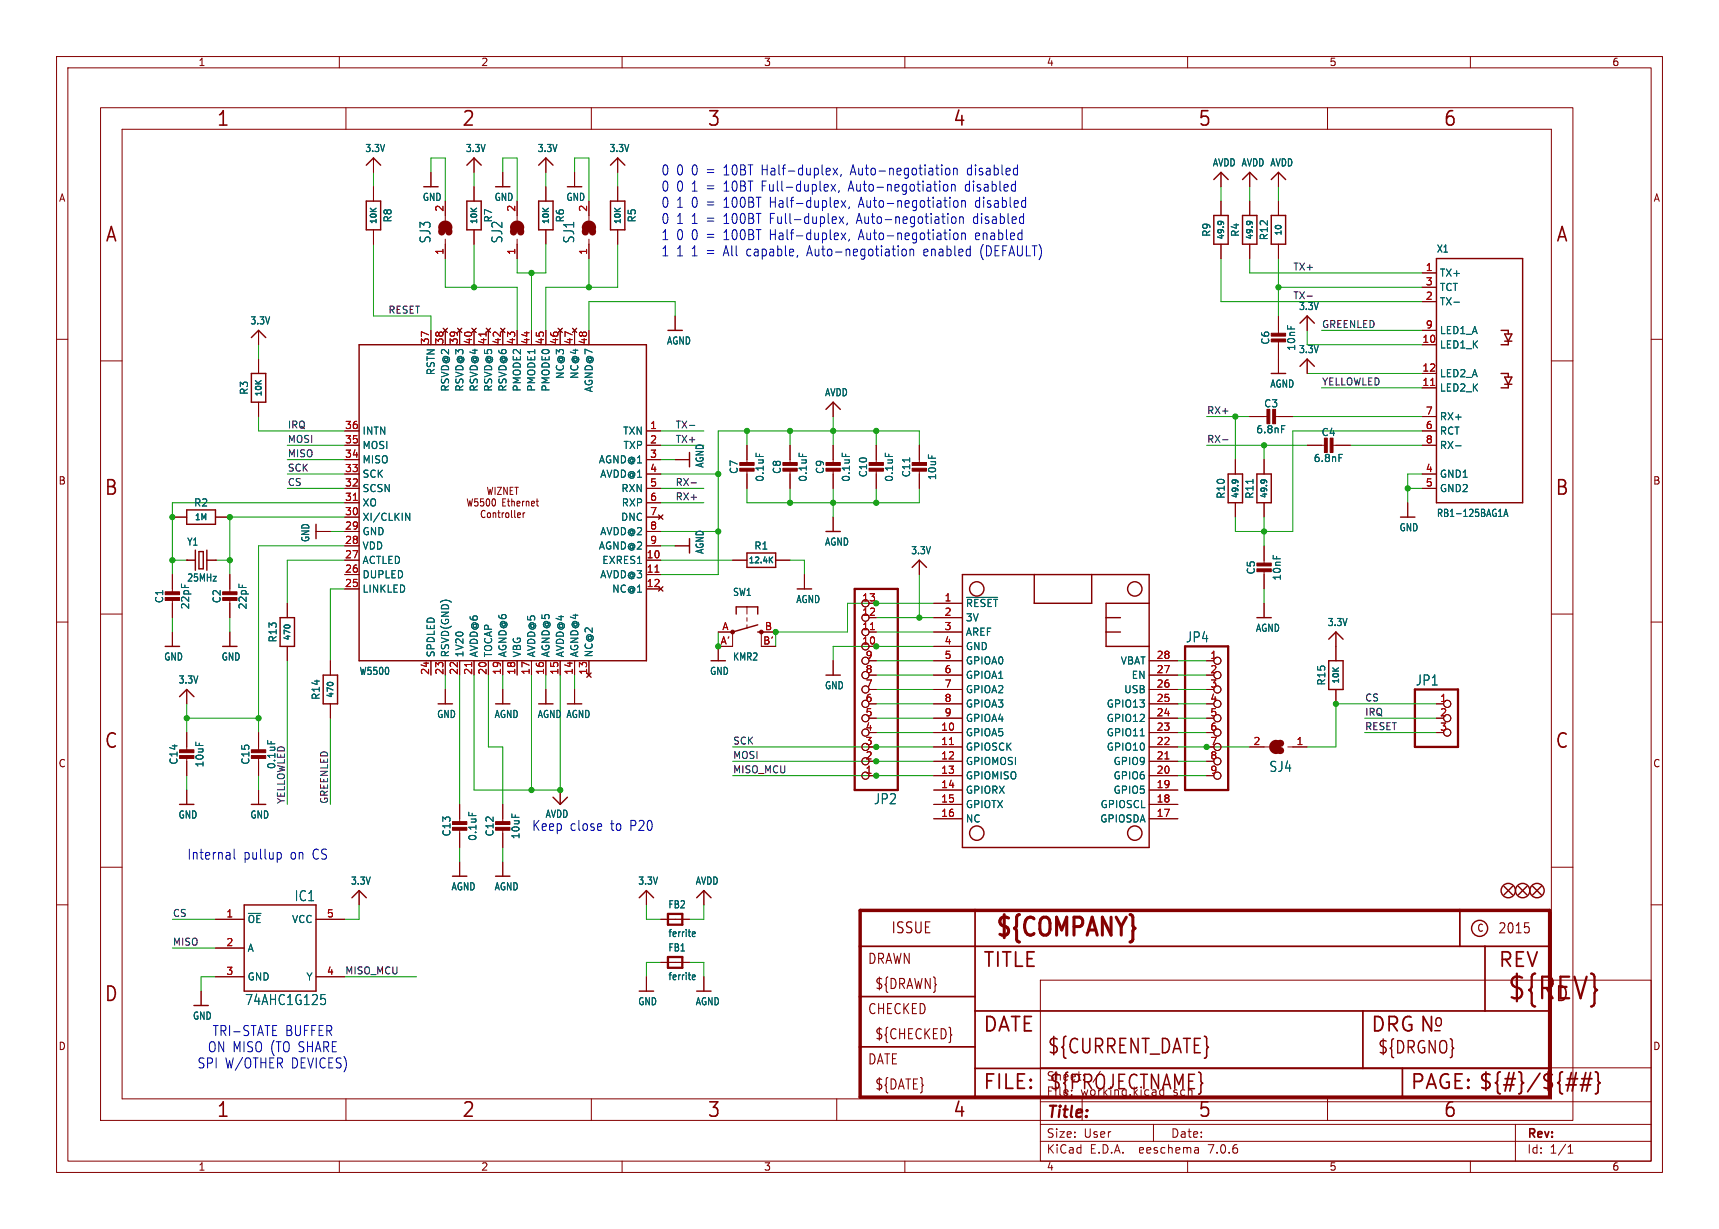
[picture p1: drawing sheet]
<svg xmlns="http://www.w3.org/2000/svg" width="304mm" height="217mm" viewBox="0 0 304 217" stroke-linecap="round" stroke-linejoin="round" font-family="sans-serif">
<defs><g id="words">
<text font-size="5.3" fill="#840000" x="266.4" y="177.3">${REV}</text>
<text font-size="4.4" fill="#840000" x="175.7" y="166.3">${COMPANY}</text>
<g font-size="3.5" fill="#840000">
<text x="38.2" y="22.7">1</text>
<text x="81.6" y="22.7">2</text>
<text x="125" y="22.7">3</text>
<text x="168.4" y="22.7">4</text>
<text x="211.8" y="22.7">5</text>
<text x="255.1" y="22.7">6</text>
<text x="18.5" y="43.1">A</text>
<text x="275" y="43.1">A</text>
<text x="18.3" y="87.9">B</text>
<text x="274.9" y="87.9">B</text>
<text x="18.3" y="132.7">C</text>
<text x="274.9" y="132.7">C</text>
<text x="173.7" y="171.4">TITLE</text>
<text x="264.8" y="171.4">REV</text>
<text x="18.3" y="177.4">D</text>
<text x="274.9" y="177.4">D</text>
<text x="173.7" y="182.9">DATE</text>
<text x="242.3" y="182.9">DRG N</text>
<text x="185.1" y="186.7">${CURRENT_DATE}</text>
<text x="38.2" y="197.9">1</text>
<text x="81.6" y="197.9">2</text>
<text x="125" y="197.9">3</text>
<text x="168.4" y="197.9">4</text>
<text x="173.7" y="193">FILE:</text>
<text x="185.4" y="193">${PROJECTNAME}</text>
<text x="211.8" y="197.9">5</text>
<text x="249.3" y="193">PAGE: ${#}/${##}</text>
<text x="255.1" y="197.9">6</text>
</g>
<g font-size="3" fill="#840000">
<text x="253.4" y="181.9">o</text>
<text x="243.5" y="186.6">${DRGNO}</text>
</g>
<text font-size="2.8" fill="#840000" x="185" y="198.2">Title:</text>
<text font-size="2.7" fill="#840000" x="157.5" y="165.3">ISSUE</text>
<g font-size="2.5" fill="#0000c2">
<text x="116.8" y="31.2">0</text>
<text x="116.8" y="34">0</text>
<text x="119.6" y="31.2">0</text>
<text x="119.6" y="34">0</text>
<text x="122.3" y="31.2">0 =</text>
<text x="122.3" y="34">1 =</text>
<text x="128.3" y="31.2">10BT</text>
<text x="128.3" y="34">10BT</text>
<text x="135.1" y="31.2">Half-duplex,</text>
<text x="135.1" y="34">Full-duplex,</text>
<text x="150.7" y="34">Auto-negotiation</text>
<text x="151" y="31.2">Auto-negotiation</text>
<text x="171.4" y="34">disabled</text>
<text x="171.8" y="31.2">disabled</text>
<text x="116.8" y="36.9">0</text>
<text x="116.8" y="39.7">0</text>
<text x="119.6" y="36.9">1</text>
<text x="119.6" y="39.7">1</text>
<text x="122.3" y="36.9">0 =</text>
<text x="122.3" y="39.7">1 =</text>
<text x="128.3" y="36.9">100BT</text>
<text x="128.3" y="39.7">100BT</text>
<text x="136.5" y="36.9">Half-duplex,</text>
<text x="136.5" y="39.7">Full-duplex,</text>
<text x="152.1" y="39.7">Auto-negotiation</text>
<text x="152.5" y="36.9">Auto-negotiation</text>
<text x="172.8" y="39.7">disabled</text>
<text x="173.2" y="36.9">disabled</text>
<text x="116.8" y="42.6">1</text>
<text x="116.8" y="45.5">1</text>
<text x="119.6" y="42.6">0</text>
<text x="119.6" y="45.5">1</text>
<text x="122.3" y="42.6">0 =</text>
<text x="122.3" y="45.5">1 =</text>
<text x="128.3" y="42.6">100BT</text>
<text x="128.3" y="45.5">All</text>
<text x="132.4" y="45.5">capable,</text>
<text x="136.5" y="42.6">Half-duplex,</text>
<text x="143.3" y="45.5">Auto-negotiation</text>
<text x="152.5" y="42.6">Auto-negotiation</text>
<text x="164.1" y="45.5">enabled</text>
<text x="173.2" y="42.6">enabled</text>
<text x="174.2" y="45.5">(DEFAULT)</text>
<text x="94" y="147.1">Keep</text>
<text x="100.8" y="147.1">close</text>
<text x="108" y="147.1">to</text>
<text x="111.6" y="147.1">P20</text>
<text x="33" y="152.2">Internal</text>
<text x="43" y="152.2">pullup</text>
<text x="51.4" y="152.2">on CS</text>
<text x="37.5" y="183.4">TRI-STATE</text>
<text x="50.5" y="183.4">BUFFER</text>
<text x="34.8" y="189.2">SPI W/OTHER</text>
<text x="36.7" y="186.3">ON MISO (TO SHARE</text>
<text x="51.6" y="189.2">DEVICES)</text>
</g>
<g font-size="2.5" fill="#006464">
<text x="76.3" y="43.1" transform="rotate(-90 76.3 43.1)">SJ3</text>
<text x="89" y="43.1" transform="rotate(-90 89 43.1)">SJ2</text>
<text x="101.7" y="43.1" transform="rotate(-90 101.7 43.1)">SJ1</text>
<text x="209.6" y="113.8">JP4</text>
<text x="250.2" y="121.4">JP1</text>
<text x="224.4" y="136.7">SJ4</text>
<text x="154.4" y="142.4">JP2</text>
<text x="52" y="159.6">IC1</text>
<text x="43.2" y="177.9">74AHC1G125</text>
</g>
<g font-size="2.5" fill="#840000">
<text x="264.8" y="165.3">2015</text>
<text x="153.4" y="170.7">DRAWN</text>
<text x="153.4" y="179.6">CHECKED</text>
<text x="154.6" y="175.2">${DRAWN}</text>
<text x="154.6" y="184">${CHECKED}</text>
<text x="153.4" y="188.5">DATE</text>
<text x="154.6" y="192.9">${DATE}</text>
</g>
<g font-size="2.1" fill="#840000">
<text x="185" y="191.3">Sheet:</text>
<text x="193.2" y="191.3">/</text>
<text x="185" y="194">File:</text>
<text x="191" y="194">working.kicad_sch</text>
<text x="185" y="201.4">Size:</text>
<text x="191.6" y="201.4">User</text>
<text x="207" y="201.4">Date:</text>
<text x="270" y="201.6">Rev:</text>
<text x="185" y="204.2">KiCad</text>
<text x="192.7" y="204.2">E.D.A.</text>
<text x="201.6" y="204.2">eeschema</text>
<text x="213.9" y="204.2">7.0.6</text>
<text x="270" y="204.2">Id:</text>
<text x="274" y="204.2">1/1</text>
</g>
<g font-size="1.8" fill="#840000">
<text x="35" y="11.9">1</text>
<text x="85" y="11.9">2</text>
<text x="135" y="11.9">3</text>
<text x="185" y="11.9">4</text>
<text x="235" y="11.9">5</text>
<text x="285" y="11.9">6</text>
<text x="10.3" y="35.9">A</text>
<text x="292.3" y="35.9">A</text>
<text x="10.3" y="85.9">B</text>
<text x="292.2" y="85.9">B</text>
<text x="10.3" y="135.9">C</text>
<text x="292.2" y="135.9">C</text>
<text x="261.1" y="165">C</text>
<text x="10.3" y="185.9">D</text>
<text x="292.2" y="185.9">D</text>
<text x="35" y="207.2">1</text>
<text x="85" y="207.2">2</text>
<text x="135" y="207.2">3</text>
<text x="185" y="207.2">4</text>
<text x="235" y="207.2">5</text>
<text x="285" y="207.2">6</text>
</g>
<g font-size="1.8" fill="#006464">
<text x="64.5" y="27.1">3.3V</text>
<text x="82.3" y="27.1">3.3V</text>
<text x="95" y="27.1">3.3V</text>
<text x="107.7" y="27.1">3.3V</text>
<text x="214.3" y="29.6">AVDD AVDD AVDD</text>
<text x="74.6" y="35.7">GND</text>
<text x="87.3" y="35.7">GND</text>
<text x="100" y="35.7">GND</text>
<text x="69.4" y="39.4" transform="rotate(-90 69.4 39.4)">R8</text>
<text x="87.2" y="39.4" transform="rotate(-90 87.2 39.4)">R7</text>
<text x="99.9" y="39.4" transform="rotate(-90 99.9 39.4)">R6</text>
<text x="112.6" y="39.4" transform="rotate(-90 112.6 39.4)">R5</text>
<text x="214.2" y="42" transform="rotate(-90 214.2 42)">R9</text>
<text x="219.3" y="42" transform="rotate(-90 219.3 42)">R4</text>
<text x="224.4" y="42.6" transform="rotate(-90 224.4 42.6)">R12</text>
<text x="254" y="44.9">X1</text>
<text x="254.5" y="49.1">TX+</text>
<text x="254.5" y="51.7">TCT</text>
<text x="44.2" y="57.6">3.3V</text>
<text x="229.6" y="55">3.3V</text>
<text x="254.5" y="54.2">TX-</text>
<text x="254.5" y="59.3">LED1_A</text>
<text x="117.8" y="61.1">AGND</text>
<text x="224.6" y="61.1" transform="rotate(-90 224.6 61.1)">C6</text>
<text x="229.2" y="62.1" transform="rotate(-90 229.2 62.1)">10nF</text>
<text x="229.6" y="62.7">3.3V</text>
<text x="254.5" y="61.8">LED1_K</text>
<text x="44" y="69.9" transform="rotate(-90 44 69.9)">R3</text>
<text x="77.1" y="66.4" transform="rotate(-90 77.1 66.4)">RSTN</text>
<text x="79.6" y="69.4" transform="rotate(-90 79.6 69.4)">RSVD@2</text>
<text x="82.1" y="69.4" transform="rotate(-90 82.1 69.4)">RSVD@3</text>
<text x="84.7" y="69.4" transform="rotate(-90 84.7 69.4)">RSVD@4</text>
<text x="87.2" y="69.4" transform="rotate(-90 87.2 69.4)">RSVD@5</text>
<text x="89.8" y="69.4" transform="rotate(-90 89.8 69.4)">RSVD@6</text>
<text x="92.3" y="69.4" transform="rotate(-90 92.3 69.4)">PMODE2</text>
<text x="94.8" y="69.4" transform="rotate(-90 94.8 69.4)">PMODE1</text>
<text x="97.4" y="69.4" transform="rotate(-90 97.4 69.4)">PMODE0</text>
<text x="99.9" y="67.1" transform="rotate(-90 99.9 67.1)">NC@3</text>
<text x="102.5" y="67.1" transform="rotate(-90 102.5 67.1)">NC@4</text>
<text x="105" y="69.5" transform="rotate(-90 105 69.5)">AGND@7</text>
<text x="145.8" y="70.3">AVDD</text>
<text x="224.5" y="68.7">AGND</text>
<text x="254.5" y="69.4">LED2_K</text>
<text x="254.5" y="66.9">LED2_A</text>
<text x="64" y="77.1">INTN</text>
<text x="110.1" y="77.1">TXN</text>
<text x="222" y="76.8">6.8nF</text>
<text x="223.4" y="72.2">C3</text>
<text x="233.6" y="77.3">C4</text>
<text x="254.5" y="77.1">RCT</text>
<text x="254.5" y="74.5">RX+</text>
<text x="64" y="82.1">MISO</text>
<text x="64" y="79.6">MOSI</text>
<text x="105.8" y="82.1">AGND@1</text>
<text x="110.1" y="79.6">TXP</text>
<text x="124.6" y="82.8" transform="rotate(-90 124.6 82.8)">AGND</text>
<text x="130.7" y="83.9" transform="rotate(-90 130.7 83.9)">C7</text>
<text x="138.3" y="83.9" transform="rotate(-90 138.3 83.9)">C8</text>
<text x="145.9" y="83.9" transform="rotate(-90 145.9 83.9)">C9</text>
<text x="232.2" y="81.9">6.8nF</text>
<text x="254.5" y="79.6">RX-</text>
<text x="34.2" y="89.8">R2</text>
<text x="64" y="89.8">XO</text>
<text x="64" y="87.2">SCSN</text>
<text x="64" y="84.7">SCK</text>
<text x="106" y="84.7">AVDD@1</text>
<text x="109.8" y="87.2">RXN</text>
<text x="109.8" y="89.8">RXP</text>
<text x="135.2" y="85.3" transform="rotate(-90 135.2 85.3)">0.1uF</text>
<text x="142.9" y="85.3" transform="rotate(-90 142.9 85.3)">0.1uF</text>
<text x="150.5" y="85.3" transform="rotate(-90 150.5 85.3)">0.1uF</text>
<text x="153.5" y="84.5" transform="rotate(-90 153.5 84.5)">C10</text>
<text x="158.1" y="85.3" transform="rotate(-90 158.1 85.3)">0.1uF</text>
<text x="161.1" y="84.5" transform="rotate(-90 161.1 84.5)">C11</text>
<text x="165.7" y="85" transform="rotate(-90 165.7 85)">10uF</text>
<text x="216.8" y="88.3" transform="rotate(-90 216.8 88.3)">R10</text>
<text x="221.8" y="88.3" transform="rotate(-90 221.8 88.3)">R11</text>
<text x="254.5" y="84.7">GND1</text>
<text x="254.5" y="87.2">GND2</text>
<text x="54.9" y="96" transform="rotate(-90 54.9 96)">GND</text>
<text x="64" y="94.8">GND</text>
<text x="64" y="92.3">XI/CLKIN</text>
<text x="106" y="94.8">AVDD@2</text>
<text x="109.7" y="92.3">DNC</text>
<text x="247.4" y="94.1">GND</text>
<text x="254" y="91.6">RB1-125BAG1A</text>
<text x="33" y="96.7">Y1</text>
<text x="64" y="99.9">ACTLED</text>
<text x="64" y="97.4">VDD</text>
<text x="105.8" y="97.4">AGND@2</text>
<text x="106.4" y="99.9">EXRES1</text>
<text x="124.6" y="98.1" transform="rotate(-90 124.6 98.1)">AGND</text>
<text x="133.3" y="97.4">R1</text>
<text x="145.8" y="96.7">AGND</text>
<text x="161" y="98.2">3.3V</text>
<text x="222.1" y="101.7" transform="rotate(-90 222.1 101.7)">C5</text>
<text x="29.1" y="106.8" transform="rotate(-90 29.1 106.8)">C1</text>
<text x="33" y="103">25MHz</text>
<text x="33.6" y="107.9" transform="rotate(-90 33.6 107.9)">22pF</text>
<text x="39.2" y="106.8" transform="rotate(-90 39.2 106.8)">C2</text>
<text x="43.8" y="107.9" transform="rotate(-90 43.8 107.9)">22pF</text>
<text x="64" y="105">LINKLED</text>
<text x="64" y="102.5">DUPLED</text>
<text x="106" y="102.5">AVDD@3</text>
<text x="108.1" y="105">NC@1</text>
<text x="129.5" y="105.6">SW1</text>
<text x="140.7" y="106.8">AGND</text>
<text x="170.7" y="107.5">~{RESET}</text>
<text x="226.7" y="102.8" transform="rotate(-90 226.7 102.8)">10nF</text>
<text x="49.1" y="113.7" transform="rotate(-90 49.1 113.7)">R13</text>
<text x="170.7" y="110.1">3V</text>
<text x="170.7" y="112.6">AREF</text>
<text x="222" y="111.9">AGND</text>
<text x="234.7" y="110.9">3.3V</text>
<text x="28.9" y="117">GND</text>
<text x="39.1" y="117">GND</text>
<text x="63.5" y="119.5">W5500</text>
<text x="77.1" y="116.3" transform="rotate(-90 77.1 116.3)">SPDLED</text>
<text x="79.6" y="116.3" transform="rotate(-90 79.6 116.3)">RSVD(GND)</text>
<text x="82.1" y="116.3" transform="rotate(-90 82.1 116.3)">1V20</text>
<text x="84.7" y="116.3" transform="rotate(-90 84.7 116.3)">AVDD@6</text>
<text x="87.2" y="116.3" transform="rotate(-90 87.2 116.3)">TOCAP</text>
<text x="89.8" y="116.3" transform="rotate(-90 89.8 116.3)">AGND@6</text>
<text x="92.3" y="116.3" transform="rotate(-90 92.3 116.3)">VBG</text>
<text x="94.8" y="116.3" transform="rotate(-90 94.8 116.3)">AVDD@5</text>
<text x="97.4" y="116.3" transform="rotate(-90 97.4 116.3)">AGND@5</text>
<text x="99.9" y="116.3" transform="rotate(-90 99.9 116.3)">AVDD@4</text>
<text x="102.5" y="116.3" transform="rotate(-90 102.5 116.3)">AGND@4</text>
<text x="105" y="116.3" transform="rotate(-90 105 116.3)">NC@2</text>
<text x="125.4" y="119.5">GND</text>
<text x="129.5" y="117">KMR2</text>
<text x="170.7" y="115.2">GND</text>
<text x="170.7" y="117.7">GPIOA0</text>
<text x="198.1" y="117.7">VBAT</text>
<text x="31.5" y="121.1">3.3V</text>
<text x="56.7" y="123.9" transform="rotate(-90 56.7 123.9)">R14</text>
<text x="145.8" y="122.1">GND</text>
<text x="170.7" y="120.2">GPIOA1</text>
<text x="170.7" y="122.8">GPIOA2</text>
<text x="170.7" y="125.3">GPIOA3</text>
<text x="195.6" y="125.3">GPIO13</text>
<text x="198.7" y="122.8">USB</text>
<text x="200" y="120.2">EN</text>
<text x="234.5" y="121.3" transform="rotate(-90 234.5 121.3)">R15</text>
<text x="77.2" y="127.2">GND</text>
<text x="87.3" y="127.2">AGND</text>
<text x="95" y="127.2">AGND</text>
<text x="100" y="127.2">AGND</text>
<text x="170.7" y="130.4">GPIOA5</text>
<text x="170.7" y="127.9">GPIOA4</text>
<text x="195.6" y="130.4">GPIO11</text>
<text x="195.6" y="127.9">GPIO12</text>
<text x="31.6" y="135.3" transform="rotate(-90 31.6 135.3)">C14</text>
<text x="36.2" y="135.8" transform="rotate(-90 36.2 135.8)">10uF</text>
<text x="44.3" y="135.3" transform="rotate(-90 44.3 135.3)">C15</text>
<text x="48.9" y="136.1" transform="rotate(-90 48.9 136.1)">0.1uF</text>
<text x="170.7" y="132.9">GPIOSCK</text>
<text x="170.7" y="135.5">GPIOMOSI</text>
<text x="195.6" y="132.9">GPIO10</text>
<text x="196.8" y="135.5">GPIO9</text>
<text x="170.7" y="138">GPIOMISO</text>
<text x="170.7" y="140.6">GPIORX</text>
<text x="170.7" y="143.1">GPIOTX</text>
<text x="194.5" y="143.1">GPIOSCL</text>
<text x="196.8" y="140.6">GPIO5</text>
<text x="196.8" y="138">GPIO6</text>
<text x="31.5" y="144.9">GND</text>
<text x="44.2" y="144.9">GND</text>
<text x="79.9" y="148" transform="rotate(-90 79.9 148)">C13</text>
<text x="84.4" y="148.8" transform="rotate(-90 84.4 148.8)">0.1uF</text>
<text x="87.5" y="148" transform="rotate(-90 87.5 148)">C12</text>
<text x="92.1" y="148.5" transform="rotate(-90 92.1 148.5)">10uF</text>
<text x="96.4" y="144.8">AVDD</text>
<text x="170.7" y="145.6">NC</text>
<text x="194.4" y="145.6">GPIOSDA</text>
<text x="61.9" y="156.6">3.3V</text>
<text x="79.7" y="157.6">AGND</text>
<text x="87.3" y="157.6">AGND</text>
<text x="112.7" y="156.6">3.3V</text>
<text x="118.1" y="160.8">FB2</text>
<text x="122.9" y="156.6">AVDD</text>
<text x="43.7" y="163.4">~{OE}</text>
<text x="51.5" y="163.4">VCC</text>
<text x="118.1" y="165.9">ferrite</text>
<text x="43.7" y="168.5">A</text>
<text x="43.7" y="173.6">GND</text>
<text x="54.1" y="173.6">Y</text>
<text x="118.1" y="173.5">ferrite</text>
<text x="118.1" y="168.4">FB1</text>
<text x="112.7" y="178">GND</text>
<text x="122.9" y="178">AGND</text>
<text x="34" y="180.5">GND</text>
</g>
<g font-size="1.8" fill="#a90000">
<text x="78.5" y="37.5" transform="rotate(-90 78.5 37.5)">2</text>
<text x="91.2" y="37.5" transform="rotate(-90 91.2 37.5)">2</text>
<text x="103.9" y="37.5" transform="rotate(-90 103.9 37.5)">2</text>
<text x="78.5" y="45.2" transform="rotate(-90 78.5 45.2)">1</text>
<text x="91.2" y="45.2" transform="rotate(-90 91.2 45.2)">1</text>
<text x="103.9" y="45.2" transform="rotate(-90 103.9 45.2)">1</text>
<text x="252" y="48">1</text>
<text x="252" y="53.1">2</text>
<text x="252" y="50.5">3</text>
<text x="252" y="58.2">9</text>
<text x="75.9" y="61" transform="rotate(-90 75.9 61)">37</text>
<text x="78.5" y="61" transform="rotate(-90 78.5 61)">38</text>
<text x="81" y="61" transform="rotate(-90 81 61)">39</text>
<text x="83.6" y="61" transform="rotate(-90 83.6 61)">40</text>
<text x="86.1" y="61" transform="rotate(-90 86.1 61)">41</text>
<text x="88.6" y="61" transform="rotate(-90 88.6 61)">42</text>
<text x="91.2" y="61" transform="rotate(-90 91.2 61)">43</text>
<text x="93.7" y="61" transform="rotate(-90 93.7 61)">44</text>
<text x="96.3" y="61" transform="rotate(-90 96.3 61)">45</text>
<text x="98.8" y="61" transform="rotate(-90 98.8 61)">46</text>
<text x="101.3" y="61" transform="rotate(-90 101.3 61)">47</text>
<text x="103.9" y="61" transform="rotate(-90 103.9 61)">48</text>
<text x="251.4" y="60.7">10</text>
<text x="251.4" y="65.8">12</text>
<text x="251.4" y="68.3">11</text>
<text x="60.9" y="75.9">36</text>
<text x="114.9" y="75.9">1</text>
<text x="252" y="75.9">6</text>
<text x="252" y="73.4">7</text>
<text x="60.9" y="83.6">33</text>
<text x="60.9" y="81">34</text>
<text x="60.9" y="78.5">35</text>
<text x="114.9" y="78.5">2</text>
<text x="114.9" y="81">3</text>
<text x="114.9" y="83.6">4</text>
<text x="252" y="83.6">4</text>
<text x="252" y="78.5">8</text>
<text x="60.9" y="88.6">31</text>
<text x="60.9" y="86.1">32</text>
<text x="114.9" y="86.1">5</text>
<text x="114.9" y="88.6">6</text>
<text x="252" y="86.1">5</text>
<text x="60.9" y="93.7">29</text>
<text x="60.9" y="91.2">30</text>
<text x="114.9" y="91.2">7</text>
<text x="114.9" y="93.7">8</text>
<text x="60.9" y="101.3">26</text>
<text x="60.9" y="98.8">27</text>
<text x="60.9" y="96.3">28</text>
<text x="114.3" y="98.8">10</text>
<text x="114.3" y="101.3">11</text>
<text x="114.9" y="96.3">9</text>
<text x="60.9" y="103.9">25</text>
<text x="114.3" y="103.9">12</text>
<text x="152.4" y="106.4">13</text>
<text x="166.9" y="106.4">1</text>
<text x="127.6" y="111.5">A</text>
<text x="135.2" y="111.5">B</text>
<text x="152.4" y="111.5">11</text>
<text x="152.4" y="109">12</text>
<text x="166.9" y="109">2</text>
<text x="166.9" y="111.5">3</text>
<text x="75.9" y="119.4" transform="rotate(-90 75.9 119.4)">24</text>
<text x="78.5" y="119.4" transform="rotate(-90 78.5 119.4)">23</text>
<text x="81" y="119.4" transform="rotate(-90 81 119.4)">22</text>
<text x="83.6" y="119.4" transform="rotate(-90 83.6 119.4)">21</text>
<text x="86.1" y="119.4" transform="rotate(-90 86.1 119.4)">20</text>
<text x="88.6" y="119.4" transform="rotate(-90 88.6 119.4)">19</text>
<text x="91.2" y="119.4" transform="rotate(-90 91.2 119.4)">18</text>
<text x="93.7" y="119.4" transform="rotate(-90 93.7 119.4)">17</text>
<text x="96.3" y="119.4" transform="rotate(-90 96.3 119.4)">16</text>
<text x="98.8" y="119.4" transform="rotate(-90 98.8 119.4)">15</text>
<text x="101.3" y="119.4" transform="rotate(-90 101.3 119.4)">14</text>
<text x="103.9" y="119.4" transform="rotate(-90 103.9 119.4)">13</text>
<text x="127.3" y="114">A'</text>
<text x="134.9" y="114">B'</text>
<text x="152.4" y="114">10</text>
<text x="153" y="119.1">8</text>
<text x="153" y="116.6">9</text>
<text x="166.9" y="114">4</text>
<text x="166.9" y="116.6">5</text>
<text x="166.9" y="119.1">6</text>
<text x="204.4" y="119.1">27</text>
<text x="204.4" y="116.6">28</text>
<text x="213.9" y="116.6">1</text>
<text x="213.9" y="119.1">2</text>
<text x="153" y="124.2">6</text>
<text x="153" y="121.7">7</text>
<text x="166.9" y="121.7">7</text>
<text x="166.9" y="124.2">8</text>
<text x="204.4" y="124.2">25</text>
<text x="204.4" y="121.7">26</text>
<text x="213.9" y="121.7">3</text>
<text x="213.9" y="124.2">4</text>
<text x="254.6" y="124.2">1</text>
<text x="153" y="131.8">3</text>
<text x="153" y="129.3">4</text>
<text x="153" y="126.7">5</text>
<text x="166.3" y="129.3">10</text>
<text x="166.3" y="131.8">11</text>
<text x="166.9" y="126.7">9</text>
<text x="204.4" y="131.8">22</text>
<text x="204.4" y="129.3">23</text>
<text x="204.4" y="126.7">24</text>
<text x="213.9" y="126.7">5</text>
<text x="213.9" y="129.3">6</text>
<text x="213.9" y="131.8">7</text>
<text x="221.5" y="131.8">2</text>
<text x="229.2" y="131.8">1</text>
<text x="254.6" y="126.7">2</text>
<text x="254.6" y="129.3">3</text>
<text x="153" y="136.9">1</text>
<text x="153" y="134.4">2</text>
<text x="166.3" y="134.4">12</text>
<text x="166.3" y="136.9">13</text>
<text x="204.4" y="136.9">20</text>
<text x="204.4" y="134.4">21</text>
<text x="213.9" y="134.4">8</text>
<text x="213.9" y="136.9">9</text>
<text x="166.3" y="139.4">14</text>
<text x="166.3" y="142">15</text>
<text x="204.4" y="142">18</text>
<text x="204.4" y="139.4">19</text>
<text x="166.3" y="144.5">16</text>
<text x="204.4" y="144.5">17</text>
<text x="39.9" y="162.3">1</text>
<text x="39.9" y="167.4">2</text>
<text x="57.7" y="162.3">5</text>
<text x="39.9" y="172.5">3</text>
<text x="57.7" y="172.5">4</text>
</g>
<g font-size="1.7" fill="#0f0f0f">
<text x="228.6" y="47.9">TX+</text>
<text x="68.6" y="55.5">RESET</text>
<text x="233.7" y="58.1">GREENLED</text>
<text x="233.7" y="68.2">YELLOWLED</text>
<text x="50.8" y="75.9">IRQ</text>
<text x="119.4" y="75.9">TX-</text>
<text x="213.4" y="73.3">RX+</text>
<text x="50.8" y="83.5">SCK</text>
<text x="50.8" y="80.9">MISO</text>
<text x="50.8" y="78.4">MOSI</text>
<text x="119.4" y="78.4">TX+</text>
<text x="213.4" y="78.4">RX-</text>
<text x="50.8" y="86">CS</text>
<text x="119.4" y="88.6">RX+</text>
<text x="119.4" y="86">RX-</text>
<text x="241.3" y="124.1">CS</text>
<text x="129.5" y="131.7">SCK</text>
<text x="241.3" y="126.7">IRQ</text>
<text x="241.3" y="129.2">RESET</text>
<text x="129.5" y="136.8">MISO_MCU</text>
<text x="129.5" y="134.3">MOSI</text>
<text x="50.5" y="142.2" transform="rotate(-90 50.5 142.2)">YELLOWLED</text>
<text x="58.1" y="142.2" transform="rotate(-90 58.1 142.2)">GREENLED</text>
<text x="30.5" y="167.3">MISO</text>
<text x="30.5" y="162.2">CS</text>
<text x="61" y="172.4">MISO_MCU</text>
</g>
<text font-size="1.7" fill="#006464" x="228.6" y="53">TX-</text>
<g font-size="1.4" fill="#006464">
<text x="66.9" y="39.8" transform="rotate(-90 66.9 39.8)">10K</text>
<text x="84.6" y="39.8" transform="rotate(-90 84.6 39.8)">10K</text>
<text x="97.3" y="39.8" transform="rotate(-90 97.3 39.8)">10K</text>
<text x="110" y="39.8" transform="rotate(-90 110 39.8)">10K</text>
<text x="226.9" y="41.8" transform="rotate(-90 226.9 41.8)">10</text>
<text x="216.7" y="42.5" transform="rotate(-90 216.7 42.5)">49.9</text>
<text x="221.8" y="42.5" transform="rotate(-90 221.8 42.5)">49.9</text>
<text x="46.5" y="70.3" transform="rotate(-90 46.5 70.3)">10K</text>
<text x="219.3" y="88.3" transform="rotate(-90 219.3 88.3)">49.9</text>
<text x="224.3" y="88.3" transform="rotate(-90 224.3 88.3)">49.9</text>
<text x="34.3" y="92.3">1M</text>
<text x="132.2" y="99.9">12.4K</text>
<text x="51.6" y="113.4" transform="rotate(-90 51.6 113.4)">470</text>
<text x="59.2" y="123.6" transform="rotate(-90 59.2 123.6)">470</text>
<text x="237" y="121.1" transform="rotate(-90 237 121.1)">10K</text>
</g>
</g></defs>
<g fill="none" stroke="#840000" stroke-width=".18">
<path d="M10 10h284v197.3h-284zM12 12h280v193.3h-280zM17.8 19h260.3v179.1h-260.3zM60 10v2M61.2 19v3.9M104.6 19v3.9M110 10v2M148 19v3.9M160 10v2M191.3 19v3.9M210 10v2M234.7 19v3.9"/>
<path d="M260 10v2M21.6 22.9h252.7v171.4h-252.7zM66 27.9v2.6M66 33v2.6M76.2 30.5v2.5M78.7 35.6v3.4M83.8 27.9v2.6M83.8 33v2.6M88.9 30.5v2.5M91.4 35.6v3.4M96.5 27.9v2.6M96.5 33v2.6"/>
<path d="M101.6 30.5v2.5M104.1 35.6v3.4M109.2 27.9v2.6M109.2 33v2.6M215.9 30.5v2.5M215.9 35.6v2.5M221 30.5v2.5M221 35.6v2.5M226.1 30.5v2.5M226.1 35.6v2.5M10 60h2M45.7 58.4v2.6"/>
<path d="M66 40.6v2.6M76.2 58.4v2.6M78.4 58l.7 .8M78.7 42.3v3.4M78.7 58.4v2.6M79.1 58l-.7 .8M80.9 58l.8 .8M81.3 58.4v2.6M81.7 58l-.8 .8M83.4 58l.8 .8M83.8 40.6v2.6M83.8 58.4v2.6"/>
<path d="M84.2 58l-.8 .8M86 58l.7 .8M86.4 58.4v2.6M86.7 58l-.7 .8M88.5 58l.8 .8M88.9 58.4v2.6M89.3 58l-.8 .8M91.4 42.3v3.4M91.4 58.4v2.6M94 58.4v2.6M96.5 40.6v2.6M96.5 58.4v2.6"/>
<path d="M98.7 58l.7 .8M99.1 58.4v2.6M99.4 58l-.7 .8M101.2 58l.8 .8M101.6 58.4v2.6M102 58l-.8 .8M104.1 42.3v3.4M104.1 58.4v2.6M109.2 40.6v2.6M119.4 55.9v2.5M215.9 43.2v2.5M221 43.2v2.5"/>
<path d="M226.1 43.2v2.5M226.1 55.9v3.3M231.1 55.9v2.5M251.5 48.3h2.5M251.5 53.3h2.5M251.5 50.8h2.5M251.5 58.4h2.5M292 60h2M17.8 63.8h3.8M45.7 63.5v2.5M45.7 71.1v2.6M61 76.2h2.5"/>
<path d="M61 78.7h2.5M114.3 76.2h2.5M114.3 78.7h2.5M132.1 78.7v3.3M139.7 78.7v3.3M147.3 71.1v2.6M147.3 78.7v3.3M154.9 78.7v3.3M162.6 78.7v3.3M221 73.7h3.3M225.3 73.7h3.3M226.1 60.2v5.8"/>
<path d="M231.1 78.7h3.3M231.1 63.5v2.5M235.5 78.7h3.3M251.5 61h2.5M251.5 68.6h2.5M251.5 66h2.5M251.5 76.2h2.5M251.5 73.7h2.5M251.5 78.7h2.5M274.3 63.8h3.8M30.5 91.4h2.5M33 99.1h.1"/>
<path d="M38.1 99.1h.1M38.1 91.4h2.5M55.9 94h2.5M61 91.4h2.5M61 96.5h2.5M61 83.8h2.5M61 86.4h2.5M61 94h2.5M61 99.1h2.5M61 81.3h2.5M61 88.9h2.5M82.6 88.2l.3 1.3 .2-.9 .2 .9 .3-1.3"/>
<path d="M84.5 88.2h-.5l-.1 .6 .2-.1 .3 .1 .1 .6-.2 .1-.4-.1M85.5 88.2h-.5l-.1 .6 .2-.1 .4 .1v.6l-.1 .1-.5-.1M85.8 90.4l-.1-.1a.62 .62 0 0 0-.7 .5 .62 .62 0 0 0 .5 .7l.3-.1M86.1 88.3l.1-.1a.72 .72 0 0 1 0 1.3 .94 .94 0 0 1-.1-1.2zM86.2 86.2l.3 1.2 .2-.9 .2 .9 .2-1.2M86.3 90.7h.2l.2 .2v.4l-.2 .2h-.2l-.1-.2zM87.2 88.3l.1-.1a.72 .72 0 0 1 0 1.3 .94 .94 0 0 1-.1-1.2zM87.2 90.8l.2-.1h.2l.1 .8M87.2 90.7v.8M87.5 86.2v1.2M87.9 86.2h.8l-.8 1.2h.8M88 90.7h.4"/>
<path d="M88.2 90.3v1l.2 .2M88.8 90.7v.8M88.9 88.8h.4M89.1 90.7l-.3 .2M89.4 88.2h-.5v1.3h.5M89.5 90.7h.3l.2 .2v.4l-.2 .2h-.3l-.1-.2zM89.7 86.2v1.2l-.6-1.2v1.2M89.7 88.6h.4M89.9 88.2v1.1l.2 .2M90.2 86.8h.4M90.4 90.3v1l.2 .2M90.5 88.8l.1-.2 .3 .1 .1 .8"/>
<path d="M90.5 88.2v1.3M90.7 86.2h-.5v1.2h.5M91 90.3v1l.2 .2M91 86.2h.7M91.3 86.2v1.2M91.4 89.1l.5-.2v-.2l-.3-.1-.2 .2 .1 .6h.4M91.5 91.1l.5-.1v-.3h-.3l-.2 .2 .1 .6h.4M92.4 88.6v.9M92.5 90.7v.8M92.7 88.6l-.3 .3M92.8 90.7l-.3 .2M93.1 88.8l.1-.2 .3 .1v.8"/>
<path d="M93.1 88.6v.9M94 89.1l.5-.2v-.2l-.4-.1-.1 .2v.6h.5M94.8 88.6h.4M95 88.2v1.1l.2 .2M114.3 91.4h2.5M114.3 96.5h2.5M114.3 83.8h2.5M114.3 86.4h2.5M114.3 94h2.5M114.3 99.1h2.5M114.3 81.3h2.5M114.3 88.9h2.5"/>
<path d="M116.5 91.1l.7 .7M117.2 91.1l-.7 .7M119.4 96.5h2.5M119.4 81.3h2.5M129.5 99.1h2.6M132.1 83.1v3.3M137.2 99.1h2.5M139.7 83.1v3.3M147.3 83.1v3.3M147.3 91.4v2.6M154.9 83.1v3.3M162.6 83.1v3.3"/>
<path d="M162.6 99.1v2.5M218.4 81.3v2.5M218.4 88.9v2.5M223.5 81.3v2.5M223.5 88.9v2.5M223.5 96.5v3.3M248.9 88.9v2.5M251.5 83.8h2.5M251.5 86.4h2.5M10 110h2M17.8 108.6h3.8M30.5 101.6v3.3"/>
<path d="M30.5 105.9v3.3M30.5 111.8v2.5M40.6 101.6v3.3M40.6 105.9v3.3M40.6 111.8v2.5M50.8 106.7v2.5M50.8 114.3v2.5M58.4 116.8v2.6M61 101.6h2.5M61 104.1h2.5M76.2 116.8v2.6M78.7 116.8v2.6"/>
<path d="M81.3 116.8v2.6M83.8 116.8v2.6M86.4 116.8v2.6M88.9 116.8v2.6M91.4 116.8v2.6M94 116.8v2.6M96.5 116.8v2.6M99.1 116.8v2.6M101.6 116.8v2.6M104.1 116.8v2.6M114.3 101.6h2.5M114.3 104.1h2.5"/>
<path d="M116.5 103.8l.7 .7M117.2 103.8l-.7 .7M127 111.8h2.5v2.5h-2.5v2.5M132.1 107.3v1.3M132.1 109.2v.7M132.1 110.5v.6M137.2 111.8h-2.6v2.5h2.6M142.2 101.6v2.5M147.3 116.8v2.6M153.7 106.7h1.2M153.7 109.2h1.2M153.7 119.4h1.2"/>
<path d="M153.7 116.8h1.2M153.7 111.8h1.2M153.7 114.3h1.2M165.1 106.7h5.1M165.1 109.2h5.1M165.1 119.4h5.1M165.1 116.8h5.1M165.1 111.8h5.1M165.1 114.3h5.1M203.2 119.4h5.1M203.2 116.8h5.1M213.4 116.8h1.2"/>
<path d="M223.5 100.8v3.3M223.5 106.7v2.5M236.2 111.8v5M274.3 108.6h3.8M292 110h2M33 121.9v2.6M33 129.5v3.3M33 133.9v3.3M33 139.7v2.5M45.7 129.5v3.3M45.7 133.9v3.3M45.7 139.7v2.5"/>
<path d="M58.4 124.5v2.5M78.7 121.9v2.6M88.9 121.9v2.6M96.5 121.9v2.6M99.1 139.7v2.5M101.6 121.9v2.6M153.7 132.1h1.2M153.7 129.5h1.2M153.7 134.6h1.2M153.7 137.2h1.2M153.7 127h1.2M153.7 124.5h1.2"/>
<path d="M153.7 121.9h1.2M165.1 132.1h5.1M165.1 129.5h5.1M165.1 134.6h5.1M165.1 137.2h5.1M165.1 139.7h5.1M165.1 127h5.1M165.1 124.5h5.1M165.1 121.9h5.1M203.2 132.1h5.1M203.2 129.5h5.1M203.2 134.6h5.1"/>
<path d="M203.2 137.2h5.1M203.2 139.7h5.1M203.2 127h5.1M203.2 124.5h5.1M203.2 121.9h5.1M213.4 132.1h1.2M213.4 129.5h1.2M213.4 134.6h1.2M213.4 137.2h1.2M213.4 127h1.2M213.4 121.9h1.2M221 132.1h3.4"/>
<path d="M227.7 132.1h3.4M236.2 121.9v2.6M254 129.5h1.3M254 124.5h1.3M10 160h2M17.8 153.4h3.8M63.5 157.5v2.5M81.3 142.2v3.3M81.3 146.6v3.3M81.3 152.4v2.5M88.9 142.2v3.3M88.9 146.6v3.3"/>
<path d="M88.9 152.4v2.5M114.3 157.5v2.5M124.5 157.5v2.5M165.1 142.2h5.1M165.1 144.8h5.1M203.2 142.2h5.1M203.2 144.8h5.1M274.3 153.4h3.8M292 160h2M35.6 175.3v2.5M38.1 162.6h5.1M38.1 167.6h5.1"/>
<path d="M38.1 172.7h5.1M55.9 162.6h5.1M55.9 172.7h5.1M114.3 172.7v2.6M116.8 162.6h5.1M116.8 170.2h5.1M124.5 172.7v2.6M184 173.3h108v32h-108zM61.2 194.3v3.8M104.6 194.3v3.8M148 194.3v3.8M184 198.8h108"/>
<path d="M184 194.8h108M184 188.8h108M191.3 194.3v3.8M204 198.8v3M234.7 194.3v3.8M268 198.8v6.5M60 205.3v2M110 205.3v2M160 205.3v2M184 201.8h108M210 205.3v2M211.8 203l.1 .9"/>
<path d="M211.9 203.8l-.1 .1M211.9 203.3h-.1M260 205.3v2M277.3 203.9h.8M277.3 202.8l.4-.4v1.5"/>
<circle cx="153" cy="119.4" r=".63"/>
<circle cx="153" cy="106.7" r=".63"/>
<circle cx="153" cy="116.8" r=".63"/>
<circle cx="153" cy="109.2" r=".63"/>
<circle cx="153" cy="111.8" r=".63"/>
<circle cx="153" cy="114.3" r=".63"/>
<circle cx="215.3" cy="116.8" r=".63"/>
<circle cx="215.3" cy="119.4" r=".63"/>
<circle cx="153" cy="129.5" r=".63"/>
<circle cx="153" cy="132.1" r=".63"/>
<circle cx="153" cy="121.9" r=".63"/>
<circle cx="153" cy="127" r=".63"/>
<circle cx="153" cy="124.5" r=".63"/>
<circle cx="153" cy="134.6" r=".63"/>
<circle cx="153" cy="137.2" r=".63"/>
<circle cx="215.3" cy="132.1" r=".63"/>
<circle cx="215.3" cy="127" r=".63"/>
<circle cx="215.3" cy="121.9" r=".63"/>
<circle cx="215.3" cy="129.5" r=".63"/>
<circle cx="215.3" cy="124.5" r=".63"/>
<circle cx="215.3" cy="137.2" r=".63"/>
<circle cx="215.3" cy="134.6" r=".63"/>
<circle cx="255.9" cy="129.5" r=".63"/>
<circle cx="255.9" cy="127" r=".63"/>
<circle cx="255.9" cy="124.5" r=".63"/>
</g>
<g fill="none" stroke="#840000" stroke-width=".25">
<path d="M64.8 35.6h2.5v5h-2.5zM64.8 29.2l1.2-1.3 1.3 1.3M74.9 33h2.6M82.5 35.6h2.6v5h-2.6zM82.5 29.2l1.3-1.3 1.3 1.3M87.6 33h2.6M95.2 35.6h2.6v5h-2.6zM95.2 29.2l1.3-1.3 1.3 1.3M100.3 33h2.6M107.9 35.6h2.6v5h-2.6zM107.9 29.2l1.3-1.3 1.3 1.3M214.6 31.7l1.3-1.2 1.3 1.2"/>
<path d="M214.6 38.1h2.6v5.1h-2.6zM219.7 38.1h2.5v5.1h-2.5zM219.7 31.7l1.3-1.2 1.2 1.2M224.8 38.1h2.5v5.1h-2.5zM224.8 31.7l1.3-1.2 1.2 1.2M44.4 59.7l1.3-1.3 1.3 1.3M118.1 58.4h2.5M229.9 57.1l1.2-1.2 1.3 1.2M254 45.7h15.2v43.2h-15.2zM265.4 58.4h1.3v.7M266.1 59.1h1.2l-.6 1.2zM44.4 66h2.6v5.1h-2.6z"/>
<path d="M63.5 61h50.8v55.8h-50.8zM146 72.4l1.3-1.3 1.3 1.3M224.8 66h2.5M229.9 64.8l1.2-1.3 1.3 1.3M265.4 66h1.3v.7M266.1 67.9h1.2M266.1 66.7h1.2l-.6 1.2zM266.1 60.3h1.2M266.7 67.9v.7h-1.3M266.7 60.3v.7h-1.3M33 90.2h5.1v2.5h-5.1zM33 99.1h1.5"/>
<path d="M34.5 97.3v3.5M35.2 97.5h.7v3.1h-.7zM36.6 99.1h1.5M36.6 97.3v3.5M55.9 92.7v2.5M121.9 80v2.5M121.9 95.2v2.6M132.1 97.8h5.1v2.5h-5.1zM146 94h2.6M217.2 83.8h2.5v5.1h-2.5zM222.2 83.8h2.6v5.1h-2.6zM247.6 91.4h2.6"/>
<path d="M29.2 114.3h2.5M39.4 114.3h2.5M49.5 109.2h2.6v5.1h-2.6zM57.1 119.4h2.6v5.1h-2.6zM125.7 116.8h2.6M130.2 108.6v-1.3h3.8v1.3M134 111.8h.6M134 110.5l-4.5 1.3M141 104.1h2.5M146 119.4h2.6M161.3 100.3l1.3-1.2 1.2 1.2M170.2 101.6h33v48.3h-33z"/>
<path d="M182.9 101.6v5.1h10.1v-5.1M195.6 109.2h2.5M195.6 111.8h2.5M203.2 106.7h-7.6v7.6h7.6M222.2 109.2h2.6M234.9 116.8h2.6v5.1h-2.6zM234.9 113l1.3-1.2 1.3 1.2M31.7 123.2l1.3-1.3 1.3 1.3M77.5 124.5h2.5M87.6 124.5h2.6M95.2 124.5h2.6M100.3 124.5h2.6"/>
<path d="M31.7 142.2h2.6M44.4 142.2h2.6M62.2 158.7l1.3-1.2 1.3 1.2M80 154.9h2.5M87.6 154.9h2.6M97.8 141l1.3 1.2 1.2-1.2M113 158.7l1.3-1.2 1.3 1.2M123.2 158.7l1.3-1.2 1.2 1.2M265.9 156.7l1.6 1.5M267.5 156.7l-1.6 1.5M268.5 156.7l1.5 1.5M270 156.7l-1.5 1.5"/>
<path d="M271 156.7l1.5 1.5M272.5 156.7l-1.5 1.5M34.3 177.8h2.5M43.2 160h12.7v15.3h-12.7zM113 175.3h2.6M123.2 175.3h2.5"/>
<circle cx="172.7" cy="104.1" r="1.27"/>
<circle cx="200.7" cy="104.1" r="1.27"/>
<circle cx="172.7" cy="147.3" r="1.27"/>
<circle cx="200.7" cy="147.3" r="1.27"/>
<circle cx="266.7" cy="157.5" r="1.27"/>
<circle cx="269.2" cy="157.5" r="1.27"/>
<circle cx="271.8" cy="157.5" r="1.27"/>
<circle cx="261.6" cy="164.2" r="1.42"/>
</g>
<path d="M78.1 41a.64 .64 0 0 1 .6-.6 .64 .64 0 0 1 .7 .6M78.1 40.3a.64 .64 0 0 1 .6-.7 .64 .64 0 0 1 .7 .7M90.8 41a.64 .64 0 0 1 .6-.6 .64 .64 0 0 1 .7 .6M90.8 40.3a.64 .64 0 0 1 .6-.7 .64 .64 0 0 1 .7 .7M103.5 41a.64 .64 0 0 1 .6-.6 .64 .64 0 0 1 .7 .6M103.5 40.3a.64 .64 0 0 1 .6-.7 .64 .64 0 0 1 .7 .7M225.7 131.4a.64 .64 0 0 0-.7 .7 .64 .64 0 0 0 .7 .6M226.4 131.4a.64 .64 0 0 0-.6 .7 .64 .64 0 0 0 .6 .6" fill="none" stroke="#840000" stroke-width="1.3"/>
<g fill="none" stroke="#006464" stroke-width=".18">
<path d="M257.1 53.4h1M226.6 75.3h.6M257.4 78.8h1M71.7 90.7l.8 1.3v-1.3M133.7 80.1v.6M141.3 80.1v.6M148.9 80.1v.6M156.5 80.1v.6M160.8 81v.7M221.6 84.8v.7M236.8 80.3h.6M265 91.3h.6"/>
<path d="M265.9 91.3l.4-1.2 .3 1.2M266 91h.5M170.9 105.6h5.5M47.3 130.9v.6M201.6 130.1h.7M82.9 143.6v.6M56.8 175.9h.7M56.9 176.5h.4l.3 .4-.2 .7h-.5M122.5 173.2h.4M122.5 172.5l.3-.1 .1 .3-.5 .1M122.5 164.8h.3l.1 .3-.5 .1M122.5 165.6h.4"/>
</g>
<path d="M85.9 58.7v.7M253 68.2h.7M62.5 88.5h.7M83.4 117.1v.8M115.8 101.2h.7M153.9 111.3h.7M167.9 131.7h.7M206 134.2h.7" fill="none" stroke="#a90000" stroke-width=".18"/>
<g fill="#840000" stroke="#840000" stroke-width=".18">
<path d="M80 146.3h2.5v.5h-2.5z"/>
<path d="M80 145.3h2.5v.5h-2.5z"/>
<path d="M161.3 82.8h2.5v.5h-2.5z"/>
<path d="M161.3 81.8h2.5v.5h-2.5z"/>
<path d="M31.7 133.6h2.6v.5h-2.6z"/>
<path d="M31.7 132.6h2.6v.5h-2.6z"/>
<path d="M29.2 105.7h2.5v.5h-2.5z"/>
<path d="M29.2 104.6h2.5v.6h-2.5z"/>
<path d="M146 82.8h2.6v.5h-2.6z"/>
<path d="M146 81.8h2.6v.5h-2.6z"/>
<path d="M130.8 82.8h2.5v.5h-2.5z"/>
<path d="M130.8 81.8h2.5v.5h-2.5z"/>
<path d="M138.4 82.8h2.6v.5h-2.6z"/>
<path d="M138.4 81.8h2.6v.5h-2.6z"/>
<path d="M39.4 105.7h2.5v.5h-2.5z"/>
<path d="M39.4 104.6h2.5v.6h-2.5z"/>
<path d="M234.2 77.5h.5v2.5h-.5z"/>
<path d="M235.2 77.5h.5v2.5h-.5z"/>
<path d="M87.6 146.3h2.6v.5h-2.6z"/>
<path d="M87.6 145.3h2.6v.5h-2.6z"/>
<path d="M222.2 100.6h2.6v.5h-2.6z"/>
<path d="M222.2 99.6h2.6v.5h-2.6z"/>
<path d="M44.4 133.6h2.6v.5h-2.6z"/>
<path d="M44.4 132.6h2.6v.5h-2.6z"/>
<path d="M224 72.4h.5v2.5h-.5z"/>
<path d="M225 72.4h.6v2.5h-.6z"/>
<path d="M224.8 59.9h2.5v.6h-2.5z"/>
<path d="M224.8 58.9h2.5v.5h-2.5z"/>
<path d="M153.7 82.8h2.5v.5h-2.5z"/>
<path d="M153.7 81.8h2.5v.5h-2.5z"/>
<circle cx="129.5" cy="111.8" r=".33"/>
<circle cx="134.6" cy="111.8" r=".33"/>
</g>
<path d="M151.1 104.1h7.6v35.6h-7.6zM209.5 114.3h7.7v25.4h-7.7zM250.2 121.9h7.6v10.2h-7.6zM118.1 161.6h2.5v1.9h-2.5zM118.1 169.2h2.5v1.9h-2.5z" fill="none" stroke="#840000" stroke-width=".41"/>
<path d="M215.8 39.1l.2 .4M216.4 39.4l-.3-.2-.6-.1-.2 .4M220.9 39.1l.2 .4M221.4 39.4l-.2-.2-.6-.1-.2 .4M136.2 98.9l.4 .6M136.6 98.5l-.6 .6M218.3 84.9l.2 .3M218.9 85.2l-.2-.3h-.6l-.2 .3M223.4 84.9l.2 .3M224 85.2l-.3-.3h-.5l-.2 .3M50.3 110.6l.3-.1 .6 .1M57.9 120.8l.4-.1 .5 .1" fill="none" stroke="#006464" stroke-width=".2"/>
<path d="M152.1 161h121.9v33h-121.9z" fill="none" stroke="#840000" stroke-width=".61"/>
<path d="M152.1 176.2h20.3M152.1 167.3h121.9M172.4 161v33M172.4 178.8h101.6M241 178.8v10.1M258.1 161v6.3M262.6 167.3v11.5M152.1 185.1h20.3M172.4 188.9h101.6M248 188.9v5.1" fill="none" stroke="#840000" stroke-width=".3"/>
<path d="M276.9 191.8h1.8M277.1 190.8h1.9M278.7 189.7l-.7 3.2M279.4 191.8h1.9M279.7 190.8h1.8M280.4 189.7l-.7 3.2M281.3 189.7l-.8 3.2M282.1 189.5l.4 .2 .1 .2v1.2l.3 .4-.3 .3v1.2l-.1 .3-.4 .1" fill="none" stroke="#840000" stroke-width=".32"/>
<path d="M269.6 163.2h.7M270.3 163.9a.72 .72 0 0 1 0 .9v.1M168.2 182.9l.1 .1-.1 .1" fill="none" stroke="#840000" stroke-width=".19"/>
<path d="M231.1 52.4h1M121.9 75.2h1M216.2 77.8h.9M122.2 85.4h1" fill="none" stroke="#0f0f0f" stroke-width=".18"/>
<g fill="none" stroke="#0000c2" stroke-width=".18">
<path d="M147 32.6l.7 1.2M147.3 29.7l.8 1.2M147.7 32.6l-.7 1.2M148.1 29.7l-.8 1.2M148.4 33.7l-.2 .3M148.4 38.3l.8 1.2M148.7 30.8l-.1 .4M148.7 35.5l.8 1.2M149.2 38.3l-.8 1.2M149.5 35.5l-.8 1.2M149.8 39.4l-.1 .4M150.2 36.6l-.2 .3"/>
<path d="M167 32.7a.39 .39 0 0 1 .6 .2l-.1 .7a.39 .39 0 0 1-.4 .2 .39 .39 0 0 1-.3-.3v-.6zM167.3 29.8a.39 .39 0 0 1 .7 .3l-.1 .7a.39 .39 0 0 1-.4 .1 .39 .39 0 0 1-.3-.3v-.5zM168.3 32.8a.37 .37 0 0 1 .5-.1l.1 1.1M168.3 32.6v1.2M168.4 38.4a.39 .39 0 0 1 .6 .3v.5a.4 .4 0 0 1-.4 .3 .4 .4 0 0 1-.3-.3v-.5zM168.6 29.9a.37 .37 0 0 1 .6-.1l.1 1.1M168.6 29.7v1.2M168.8 35.6a.39 .39 0 0 1 .6 .2v.5a.4 .4 0 0 1-.4 .4 .4 .4 0 0 1-.4-.4v-.5zM169.7 38.5a.37 .37 0 0 1 .6-.1v1.1M169.7 38.3v1.2M170.1 35.6a.37 .37 0 0 1 .5 0l.1 1.1M170.1 35.5v1.2"/>
<path d="M148.7 41.2l.8 1.2M149.5 41.2l-.8 1.2M150.2 42.3l-.2 .3M159.6 44.1a.39 .39 0 0 1 .7 .3l-.1 .7a.39 .39 0 0 1-.4 .1 .39 .39 0 0 1-.3-.3v-.5zM160.9 44.2a.37 .37 0 0 1 .6-.1l.1 1.1M160.9 44.1v1.1M168.8 41.3a.39 .39 0 0 1 .6 .2v.5a.4 .4 0 0 1-.4 .4 .4 .4 0 0 1-.4-.4v-.5zM170.1 41.2v1.2M170.1 41.4a.37 .37 0 0 1 .5-.1l.1 1.1M173.5 44v1.2M41.4 150.1v1.6l.2 .2M49.2 150.7h.3l.2 .4v.7l-.2 .1h-.3"/>
</g>
<g fill="none" stroke="#009600" stroke-width=".18">
<path d="M66 30.5v2.5M76.2 30.5v-2.6h2.5v7.7M83.8 30.5v2.5M88.9 30.5v-2.6h2.5v7.7M96.5 30.5v2.5M101.6 30.5v-2.6h2.5v7.7M109.2 30.5v2.5M215.9 33v2.6M221 33v2.6M226.1 33v2.6M66 43.2v12.7h10.2v2.5M78.7 45.7v5.1h12.7v7.6"/>
<path d="M83.8 43.2v7.6M94 48.3v10.1M96.5 43.2v5.1h-5.1v-2.6M104.1 45.7v5.1M109.2 43.2v7.6h-12.7v7.6M119.4 55.9v-2.6h-15.3v5.1M215.9 45.7v7.6h35.6M221 45.7v2.6h30.5M226.1 50.8h25.4M226.1 45.7v10.2M231.1 58.4v2.6h20.4M233.7 58.4h17.8"/>
<path d="M45.7 73.7v2.5h15.3M45.7 61v2.5M50.8 78.7h10.2M116.8 76.2h7.7M116.8 78.7h7.7M132.1 76.2v2.5M139.7 76.2v2.5M147.3 73.7v5M154.9 76.2v2.5M162.6 78.7v-2.5h-35.6v25.4h-10.2M213.4 78.7h17.7M213.4 73.7h7.6"/>
<path d="M218.4 73.7v7.6M223.5 78.7v2.6M228.6 73.7h22.9M231.1 66h20.4M233.7 68.6h17.8M238.8 78.7h12.7M251.5 76.2h-22.9v17.8h-10.2v-2.6M30.5 99.1h2.5M38.1 99.1h2.5M50.8 86.4h10.2M50.8 83.8h10.2M50.8 81.3h10.2"/>
<path d="M58.4 94h2.6M61 99.1h-10.2v7.6M61 88.9h-30.5v12.7M61 91.4h-20.4v10.2M61 96.5h-15.3v33M116.8 99.1h12.7M116.8 96.5h2.6M116.8 88.9h7.7M116.8 94h10.2M116.8 86.4h7.7M116.8 83.8h10.2M116.8 81.3h2.6"/>
<path d="M132.1 86.4v2.5h30.5v-2.5M139.7 99.1h2.5v2.5M139.7 86.4v2.5M147.3 86.4v5M154.9 86.4v2.5M223.5 91.4v5.1M248.9 86.4h2.6M251.5 83.8h-2.6v5.1M30.5 109.2v2.6M40.6 109.2v2.6M50.8 116.8v25.4M61 104.1h-2.6v12.7"/>
<path d="M78.7 119.4v2.5M81.3 119.4v22.8M83.8 119.4v20.3h15.3v-20.3M86.4 119.4v12.7h2.5v10.1M88.9 119.4v2.5M94 119.4v20.3M96.5 119.4v2.5M101.6 119.4v2.5M127 111.8v2.5M154.9 119.4h10.2M154.9 109.2h10.2M154.9 116.8h10.2"/>
<path d="M154.9 111.8h10.2M162.6 101.6v7.6M165.1 114.3h-17.8v2.5M165.1 106.7h-15.2v5.1h-12.7v2.5M208.3 119.4h5.1M208.3 116.8h5.1M223.5 104.1v2.6M33 124.5v5M33 137.2v2.5M33 127h12.7M45.7 137.2v2.5M58.4 127v15.2"/>
<path d="M129.5 132.1h35.6M129.5 134.6h35.6M129.5 137.2h35.6M154.9 127h10.2M154.9 129.5h10.2M154.9 124.5h10.2M154.9 121.9h10.2M208.3 127h5.1M208.3 132.1h12.7M208.3 134.6h5.1M208.3 129.5h5.1M208.3 137.2h5.1"/>
<path d="M208.3 124.5h5.1M208.3 121.9h5.1M241.3 127h12.7M241.3 129.5h12.7M254 124.5h-17.8v7.6h-5.1M81.3 149.9v2.5M88.9 149.9v2.5M30.5 162.6h7.6M30.5 167.6h7.6M38.1 172.7h-2.5v2.6M61 172.7h12.7M63.5 160v2.6h-2.5"/>
<path d="M114.3 160v2.6h2.5M116.8 170.2h-2.5v2.5M121.9 170.2h2.6v2.5M124.5 160v2.6h-2.6"/>
</g>
<g fill="#009600" stroke="#009600" stroke-width=".18">
<circle cx="40.6" cy="91.4" r=".46"/>
<circle cx="83.8" cy="50.8" r=".46"/>
<circle cx="33" cy="127" r=".46"/>
<circle cx="45.7" cy="127" r=".46"/>
<circle cx="127" cy="83.8" r=".46"/>
<circle cx="147.3" cy="88.9" r=".46"/>
<circle cx="147.3" cy="76.2" r=".46"/>
<circle cx="139.7" cy="88.9" r=".46"/>
<circle cx="30.5" cy="91.4" r=".46"/>
<circle cx="30.5" cy="99.1" r=".46"/>
<circle cx="40.6" cy="99.1" r=".46"/>
<circle cx="99.1" cy="139.7" r=".46"/>
<circle cx="94" cy="139.7" r=".46"/>
<circle cx="154.9" cy="134.6" r=".46"/>
<circle cx="154.9" cy="137.2" r=".46"/>
<circle cx="154.9" cy="132.1" r=".46"/>
<circle cx="154.9" cy="76.2" r=".46"/>
<circle cx="162.6" cy="109.2" r=".46"/>
<circle cx="154.9" cy="106.7" r=".46"/>
<circle cx="154.9" cy="114.3" r=".46"/>
<circle cx="154.9" cy="88.9" r=".46"/>
<circle cx="223.5" cy="78.7" r=".46"/>
<circle cx="248.9" cy="86.4" r=".46"/>
<circle cx="127" cy="94" r=".46"/>
<circle cx="127" cy="114.3" r=".46"/>
<circle cx="137.2" cy="111.8" r=".46"/>
<circle cx="139.7" cy="76.2" r=".46"/>
<circle cx="132.1" cy="76.2" r=".46"/>
<circle cx="104.1" cy="50.8" r=".46"/>
<circle cx="94" cy="48.3" r=".46"/>
<circle cx="218.4" cy="73.7" r=".46"/>
<circle cx="226.1" cy="50.8" r=".46"/>
<circle cx="213.4" cy="132.1" r=".46"/>
<circle cx="223.5" cy="94" r=".46"/>
<circle cx="236.2" cy="124.5" r=".46"/>
</g>
<use href="#words"/>
</svg>
